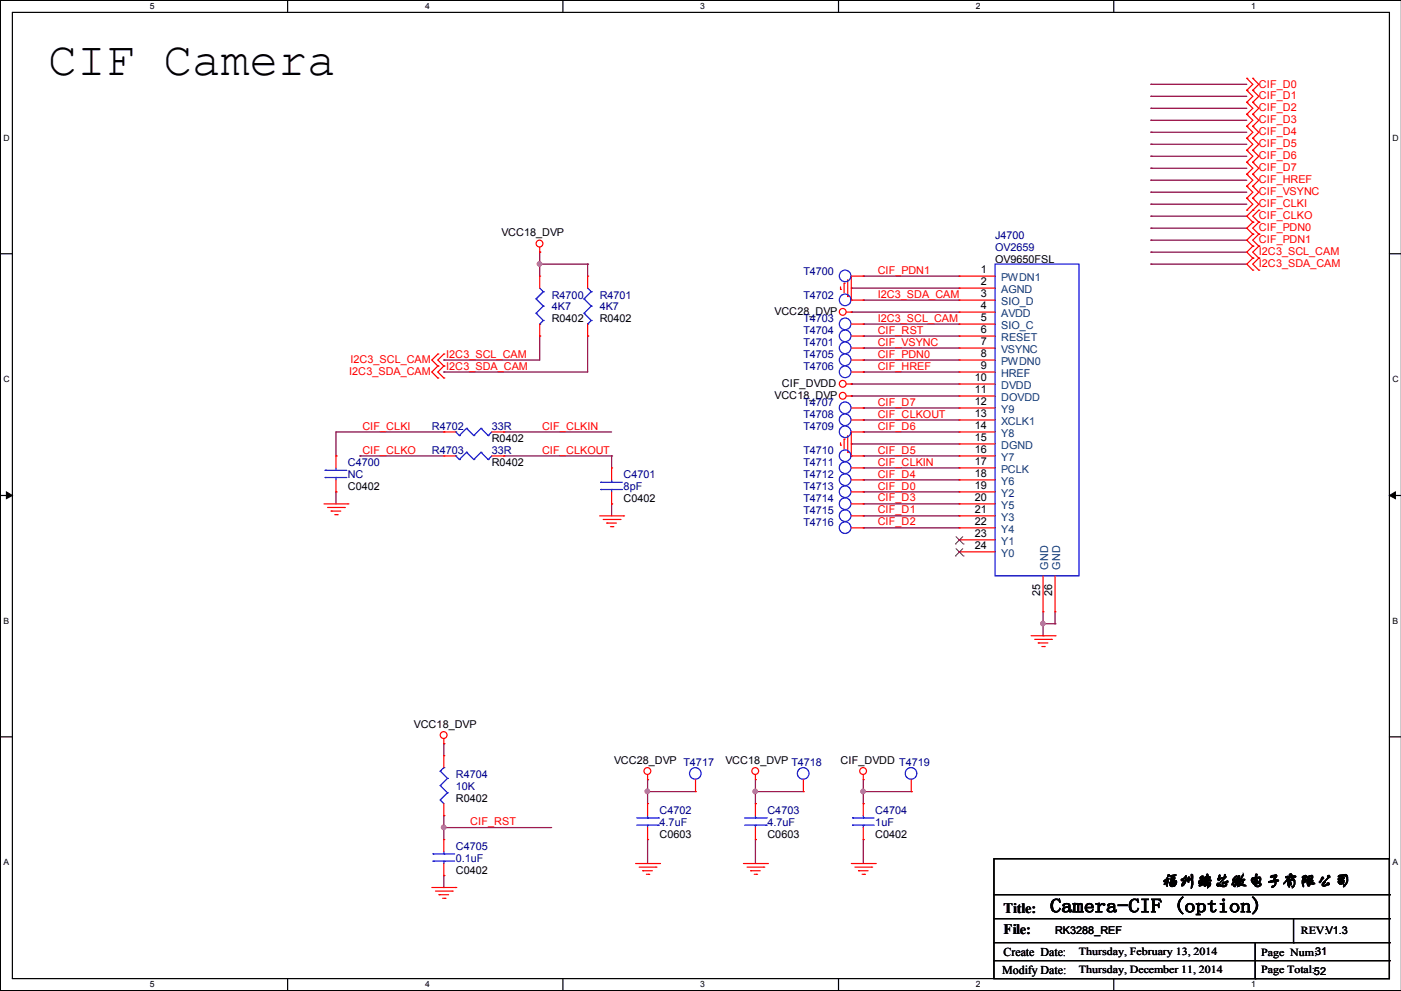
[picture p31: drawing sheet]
<svg xmlns="http://www.w3.org/2000/svg" width="297mm" height="210mm" viewBox="0 0 297 210" stroke-linecap="round" stroke-linejoin="round" font-family="sans-serif">
<defs><g id="words">
<text font-size="10.2" x="10.2" y="15.8">CIF Camera</text>
<text font-size="4.1" x="222.6" y="193.3">Camera-CIF (option)</text>
<text font-size="3.6" x="246.2" y="187.7">福州瑞芯微电子有限公司</text>
<g font-size="3">
<text x="212.7" y="193.4">Title:</text>
<text x="212.7" y="198">File:</text>
</g>
<g font-size="2.5">
<text x="212.7" y="202.5">Create Date:</text>
<text x="212.4" y="206.3">Modify Date:</text>
</g>
<g font-size="2.3" fill="#f00">
<text x="266.8" y="23.6">CIF_D2</text>
<text x="266.8" y="18.5">CIF_D0</text>
<text x="266.8" y="21.1">CIF_D1</text>
<text x="266.8" y="28.7">CIF_D4</text>
<text x="266.8" y="26.2">CIF_D3</text>
<text x="266.8" y="31.2">CIF_D5</text>
<text x="266.8" y="33.8">CIF_D6</text>
<text x="266.8" y="41.4">CIF_VSYNC</text>
<text x="266.8" y="38.9">CIF_HREF</text>
<text x="266.8" y="36.3">CIF_D7</text>
<text x="266.8" y="43.9">CIF_CLKI</text>
<text x="266.8" y="46.5">CIF_CLKO</text>
<text x="266.8" y="49">CIF_PDN0</text>
<text x="266.8" y="51.6">CIF_PDN1</text>
<text x="186" y="58">CIF_PDN1</text>
<text x="266.8" y="54.1">I2C3_SCL_CAM</text>
<text x="266.8" y="56.6">I2C3_SDA_CAM</text>
<text x="186" y="63.1">I2C3_SDA_CAM</text>
<text x="186" y="70.7">CIF_RST</text>
<text x="186" y="68.2">I2C3_SCL_CAM</text>
<text x="74.3" y="77">I2C3_SCL_CAM</text>
<text x="94.6" y="75.8">I2C3_SCL_CAM</text>
<text x="186" y="75.8">CIF_PDN0</text>
<text x="186" y="73.2">CIF_VSYNC</text>
<text x="74" y="79.5">I2C3_SDA_CAM</text>
<text x="94.6" y="78.3">I2C3_SDA_CAM</text>
<text x="186" y="78.3">CIF_HREF</text>
<text x="186" y="85.9">CIF_D7</text>
<text x="186" y="88.5">CIF_CLKOUT</text>
<text x="76.8" y="91">CIF_CLKI</text>
<text x="114.9" y="91">CIF_CLKIN</text>
<text x="186" y="91">CIF_D6</text>
<text x="76.8" y="96.1">CIF_CLKO</text>
<text x="114.9" y="96.1">CIF_CLKOUT</text>
<text x="186" y="101.2">CIF_D4</text>
<text x="186" y="96.1">CIF_D5</text>
<text x="186" y="98.6">CIF_CLKIN</text>
<text x="186" y="106.3">CIF_D3</text>
<text x="186" y="103.7">CIF_D0</text>
<text x="186" y="111.3">CIF_D2</text>
<text x="186" y="108.8">CIF_D1</text>
<text x="99.7" y="174.8">CIF_RST</text>
</g>
<g font-size="2.3">
<text x="106.3" y="50">VCC18_DVP</text>
<text x="207.9" y="57.9">1</text>
<text x="210.9" y="55.6">OV9650FSL</text>
<text x="207.9" y="60.5">2</text>
<text x="207.9" y="63">3</text>
<text x="207.9" y="65.5">4</text>
<text x="116.9" y="68.3">R0402</text>
<text x="127.1" y="68.3">R0402</text>
<text x="164.2" y="66.8">VCC28_DVP</text>
<text x="207.9" y="68.1">5</text>
<text x="207.9" y="70.6">6</text>
<text x="207.9" y="73.2">7</text>
<text x="207.9" y="75.7">8</text>
<text x="165.7" y="82">CIF_DVDD</text>
<text x="206.6" y="80.8">10</text>
<text x="206.6" y="83.3">11</text>
<text x="207.9" y="78.2">9</text>
<text x="164.2" y="84.6">VCC18_DVP</text>
<text x="206.6" y="85.9">12</text>
<text x="206.6" y="88.4">13</text>
<text x="104.2" y="93.7">R0402</text>
<text x="206.6" y="90.9">14</text>
<text x="206.6" y="93.5">15</text>
<text x="104.2" y="98.8">R0402</text>
<text x="206.6" y="96">16</text>
<text x="206.6" y="98.6">17</text>
<text x="206.6" y="101.1">18</text>
<text x="73.7" y="103.9">C0402</text>
<text x="132.2" y="106.4">C0402</text>
<text x="206.6" y="103.6">19</text>
<text x="206.6" y="106.2">20</text>
<text x="206.6" y="108.7">21</text>
<text x="206.6" y="111.3">22</text>
<text x="206.6" y="113.8">23</text>
<text x="206.6" y="116.3">24</text>
<text x="220.5" y="126.3" transform="rotate(-90 220.5 126.3)">25</text>
<text x="223" y="126.3" transform="rotate(-90 223 126.3)">26</text>
<text x="87.7" y="154.2">VCC18_DVP</text>
<text x="130.1" y="161.8">VCC28_DVP T4717</text>
<text x="153.8" y="161.8">VCC18_DVP T4718</text>
<text x="178.1" y="161.8">CIF_DVDD T4719</text>
<text x="96.6" y="169.9">R0402</text>
<text x="139.8" y="177.5">C0603</text>
<text x="162.7" y="177.5">C0603</text>
<text x="185.5" y="177.5">C0402</text>
<text x="96.6" y="185.2">C0402</text>
<text x="223.6" y="197.9">RK3288_REF</text>
<text x="275.7" y="198">REV:V1.3</text>
<text x="228.7" y="202.3">Thursday, February 13, 2014</text>
<text x="267.3" y="202.5">Page Num:31</text>
<text x="228.7" y="206.1">Thursday, December 11, 2014</text>
<text x="267.3" y="206.1">Page Total:52</text>
</g>
<g font-size="2.3" fill="#000080">
<text x="210.9" y="50.5">J4700</text>
<text x="210.9" y="53.1">OV2659</text>
<text x="170.3" y="58.2">T4700</text>
<text x="116.9" y="63.2">R4700</text>
<text x="116.9" y="65.8">4K7</text>
<text x="127.1" y="63.2">R4701</text>
<text x="127.1" y="65.8">4K7</text>
<text x="170.3" y="63.2">T4702</text>
<text x="170.3" y="68.3">T4703</text>
<text x="170.3" y="70.9">T4704</text>
<text x="170.3" y="75.9">T4705</text>
<text x="170.3" y="73.4">T4701</text>
<text x="170.3" y="78.5">T4706</text>
<text x="170.3" y="86.1">T4707</text>
<text x="170.3" y="88.6">T4708</text>
<text x="91.5" y="91.2">R4702</text>
<text x="104.2" y="91.2">33R</text>
<text x="170.3" y="91.2">T4709</text>
<text x="73.7" y="98.8">C4700</text>
<text x="73.7" y="101.3">NC</text>
<text x="91.5" y="96.3">R4703</text>
<text x="104.2" y="96.3">33R</text>
<text x="132.2" y="101.3">C4701</text>
<text x="170.3" y="96.3">T4710</text>
<text x="170.3" y="98.8">T4711</text>
<text x="170.3" y="101.3">T4712</text>
<text x="132.2" y="103.9">8pF</text>
<text x="170.3" y="103.9">T4713</text>
<text x="170.3" y="106.4">T4714</text>
<text x="170.3" y="109">T4715</text>
<text x="170.3" y="111.5">T4716</text>
<text x="96.6" y="164.8">R4704</text>
<text x="96.6" y="167.4">10K</text>
<text x="139.8" y="172.5">C4702</text>
<text x="162.7" y="172.5">C4703</text>
<text x="185.5" y="172.5">C4704</text>
<text x="139.8" y="175">4.7uF</text>
<text x="162.7" y="175">4.7uF</text>
<text x="185.5" y="175">1uF</text>
<text x="96.6" y="180.1">C4705</text>
<text x="96.6" y="182.6">0.1uF</text>
</g>
<g font-size="2.3" fill="#004080">
<text x="212.2" y="59.6">PWDN1</text>
<text x="212.2" y="62.1">AGND</text>
<text x="212.2" y="64.7">SIO_D</text>
<text x="212.2" y="67.2">AVDD</text>
<text x="212.2" y="69.8">SIO_C</text>
<text x="212.2" y="72.3">RESET</text>
<text x="212.2" y="74.8">VSYNC</text>
<text x="212.2" y="77.4">PWDN0</text>
<text x="212.2" y="79.9">HREF</text>
<text x="212.2" y="82.5">DVDD</text>
<text x="212.2" y="85">DOVDD</text>
<text x="212.2" y="87.5">Y9</text>
<text x="212.2" y="90.1">XCLK1</text>
<text x="212.2" y="92.6">Y8</text>
<text x="212.2" y="95.2">DGND</text>
<text x="212.2" y="97.7">Y7</text>
<text x="212.2" y="100.2">PCLK</text>
<text x="212.2" y="102.8">Y6</text>
<text x="212.2" y="105.3">Y2</text>
<text x="212.2" y="107.9">Y5</text>
<text x="212.2" y="110.4">Y3</text>
<text x="212.2" y="112.9">Y4</text>
<text x="212.2" y="115.5">Y1</text>
<text x="212.2" y="118">Y0</text>
<text x="222.2" y="120.7" transform="rotate(-90 222.2 120.7)">GND</text>
<text x="224.7" y="120.7" transform="rotate(-90 224.7 120.7)">GND</text>
</g>
<g font-size="1.8">
<text x="31.8" y="1.9">5</text>
<text x="90.1" y="1.9">4</text>
<text x="148.4" y="1.9">3</text>
<text x="206.8" y="1.9">2</text>
<text x="265.2" y="1.9">1</text>
<text x=".8" y="29.8">D</text>
<text x="295.2" y="29.8">D</text>
<text x=".8" y="80.9">C</text>
<text x="295.2" y="80.9">C</text>
<text x=".8" y="132.2">B</text>
<text x="295.2" y="132.2">B</text>
<text x=".8" y="183.3">A</text>
<text x="295.2" y="183.3">A</text>
<text x="31.8" y="209.2">5</text>
<text x="90.1" y="209.2">4</text>
<text x="148.4" y="209.2">3</text>
<text x="206.8" y="209.2">2</text>
<text x="265.2" y="209.2">1</text>
</g>
</g></defs>
<path d="M2.6 2.6h291.9v204.7h-291.9zM297 .1h-296.9v209.8h296.9" fill="none" stroke="#000" stroke-width=".25"/>
<g fill="#fff">
<path d="M31.7 .3h1.1v2.1h-1.1z"/>
<path d="M31.7 207.6h1.1v2h-1.1z"/>
</g>
<path d="M61 .1v2.5M61 207.3v2.6" fill="none" stroke="#000" stroke-width=".25"/>
<g fill="#fff">
<path d="M90.1 .3h1v2.1h-1z"/>
<path d="M90.1 207.6h1v2h-1z"/>
</g>
<path d="M119.3 .1v2.5M119.3 207.3v2.6" fill="none" stroke="#000" stroke-width=".25"/>
<g fill="#fff">
<path d="M148.4 .3h1v2.1h-1z"/>
<path d="M148.4 207.6h1v2h-1z"/>
</g>
<path d="M177.7 .1v2.5M177.7 207.3v2.6" fill="none" stroke="#000" stroke-width=".25"/>
<g fill="#fff">
<path d="M206.8 .3h1.1v2.1h-1.1z"/>
<path d="M206.8 207.6h1.1v2h-1.1z"/>
</g>
<path d="M236.1 .1v2.5M236.1 207.3v2.6" fill="none" stroke="#000" stroke-width=".25"/>
<g fill="#fff">
<path d="M265.2 .3h1v2.1h-1z"/>
<path d="M265.2 207.6h1v2h-1z"/>
<path d="M.8 28.2h1.2v2h-1.2z"/>
<path d="M295.1 28.2h1.3v2h-1.3z"/>
<path d="M.8 79.3h1.2v2.1h-1.2z"/>
<path d="M295.1 79.3h1.3v2.1h-1.3z"/>
</g>
<path d="M.1 53.8h2.5M294.5 53.8h2.5" fill="none" stroke="#000" stroke-width=".25"/>
<g fill="#fff">
<path d="M.8 130.6h1.1v2h-1.1z"/>
<path d="M295.1 130.6h1.2v2h-1.2z"/>
</g>
<path d="M.1 105h2.5M294.5 105h2.5" fill="none" stroke="#000" stroke-width=".25"/>
<path d="M1.4 104.2l1.2 .8-1.2 .7zM294.5 105l1.2-.8v1.5z" fill="#000" stroke="#000" stroke-width=".21"/>
<g fill="#fff">
<path d="M.8 181.7h1.1v2h-1.1z"/>
<path d="M295.1 181.7h1.1v2h-1.1z"/>
</g>
<g fill="none" stroke="#000" stroke-width=".25">
<path d="M.1 156.1h2.5M294.5 156.1h2.5M210.7 181.9h83.8v25.4h-83.8zM210.7 189.6h83.8M210.7 194.6h83.8M210.7 199.7h83.8M266 199.7v7.6M274.2 199.7h.1M274.2 194.6v5.1M294.5 189.6h.1M294.5 194.6h.1M294.5 199.7h.1"/>
<path d="M210.7 203.5h83.8M266 207.3h.1M294.5 203.5h.1"/>
</g>
<g fill="none" stroke="#800040" stroke-width=".25">
<path d="M243.9 17.9h.1M243.9 17.9h20.3M243.9 38.2h.1M243.9 35.6h.1M243.9 30.6h.1M243.9 28h.1M243.9 25.5h.1M243.9 22.9h.1M243.9 33.1h.1M243.9 20.4h.1M243.9 38.2h20.3M243.9 35.6h20.3"/>
<path d="M243.9 30.6h20.3M243.9 28h20.3M243.9 25.5h20.3M243.9 22.9h20.3M243.9 33.1h20.3M243.9 20.4h20.3M114.4 56h.1M114.4 53.4h.1M114.4 56h10.1M114.4 53.4v5.1M124.5 56h.1M124.5 56v2.5"/>
<path d="M183 58.5h.1M183 58.5h20.3M243.9 40.7h.1M243.9 48.3h.1M243.9 43.3h.1M243.9 45.8h.1M243.9 50.9h.1M243.9 53.4h.1M243.9 56h.1M243.9 56h20.3M243.9 40.7h20.3M243.9 48.3h20.3"/>
<path d="M243.9 43.3h20.3M243.9 45.8h20.3M243.9 50.9h20.3M243.9 53.4h20.3M94.1 78.8h.1M94.1 76.3h.1M114.4 71.2h.1M114.4 71.2v5.1h-20.3M124.5 71.2h.1M124.5 71.2v7.6h-30.4M180.4 61h.1M180.4 66.1h.1"/>
<path d="M180.4 61h22.9M180.4 66.1h22.9M183 71.2h.1M183 63.6h.1M183 68.7h.1M183 78.8h.1M183 76.3h.1M183 73.7h.1M183 71.2h20.3M183 63.6h20.3M183 68.7h20.3M183 78.8h20.3"/>
<path d="M183 76.3h20.3M183 73.7h20.3M71.2 96.6h.1M76.3 96.6h.1M76.3 96.6h17.8M94.1 91.5h.1M94.1 91.5h-22.9v5.1M106.8 91.5h.1M106.8 96.6h.1M106.8 96.6h22.8M106.8 91.5h22.8M129.6 96.6h.1"/>
<path d="M129.6 96.6v2.5M180.4 94.1h.1M180.4 83.9h.1M180.4 81.4h.1M180.4 94.1h22.9M180.4 83.9h22.9M180.4 81.4h22.9M183 86.4h.1M183 96.6h.1M183 89h.1M183 91.5h.1M183 99.1h.1"/>
<path d="M183 86.4h20.3M183 96.6h20.3M183 89h20.3M183 91.5h20.3M183 99.1h20.3M71.2 104.2h.1M71.2 104.2v2.6M129.6 106.8h.1M129.6 106.8v2.5M183 101.7h.1M183 111.8h.1M183 109.3h.1"/>
<path d="M183 106.8h.1M183 104.2h.1M183 101.7h20.3M183 111.8h20.3M183 109.3h20.3M183 106.8h20.3M183 104.2h20.3M221.1 132.2h.1M221.1 134.7h.1M221.1 129.6v5.1M221.1 132.2h2.5M223.6 132.2h.1"/>
<path d="M223.6 129.6v2.6M94.1 157.6h.1M94.1 157.6v2.5M94.1 175.3h.1M94.1 172.8h.1M94.1 175.3h22.8M94.1 172.8v5.1M137.2 165.2h.1M137.2 177.9h.1M137.2 167.7h.1M137.2 165.2v5.1M137.2 177.9v5.1"/>
<path d="M137.2 167.7h10.2M160.1 167.7h.1M160.1 177.9h.1M160.1 170.3h.1M160.1 165.2v5.1M160.1 177.9v5.1M160.1 167.7h10.2M183 167.7h.1M183 177.9h.1M183 170.3h.1M183 165.2v5.1M183 177.9v5.1"/>
<path d="M183 167.7h10.1M193.1 167.7h.1M94.1 185.5h.1M94.1 185.5v2.5"/>
</g>
<g fill="#f0f" stroke="#f0f" stroke-width=".25">
<circle cx="114.3" cy="55.9" r=".47"/>
<circle cx="94" cy="175.3" r=".47"/>
<circle cx="182.9" cy="167.7" r=".47"/>
<circle cx="160.1" cy="167.7" r=".47"/>
<circle cx="137.2" cy="167.7" r=".47"/>
<circle cx="221" cy="132.1" r=".47"/>
</g>
<g fill="none" stroke="#f00" stroke-width=".25">
<path d="M264.2 19.1h.1M264.2 16.6h.1M264.2 16.6l1.3 1.3-1.3 1.2M264.2 19.1l1.3 1.3-1.3 1.3M265.5 19.1h.1M265.5 16.6h.1M265.5 16.6l1.3 1.3-1.3 1.2M265.5 19.1l1.3 1.3-1.3 1.3M264.2 39.5h.1M264.2 36.9h.1M264.2 29.3h.1M264.2 26.8h.1"/>
<path d="M264.2 31.8h.1M264.2 24.2h.1M264.2 21.7h.1M264.2 34.4h.1M264.2 39.5l1.3 1.2-1.3 1.3M264.2 36.9l1.3 1.3-1.3 1.3M264.2 26.8l1.3 1.2-1.3 1.3M264.2 29.3l1.3 1.3-1.3 1.2M264.2 21.7l1.3 1.2-1.3 1.3M264.2 24.2l1.3 1.3-1.3 1.3M264.2 34.4l1.3 1.2-1.3 1.3M264.2 31.8l1.3 1.3-1.3 1.3"/>
<path d="M265.5 39.5h.1M265.5 36.9h.1M265.5 29.3h.1M265.5 26.8h.1M265.5 31.8h.1M265.5 24.2h.1M265.5 21.7h.1M265.5 34.4h.1M265.5 39.5l1.3 1.2-1.3 1.3M265.5 36.9l1.3 1.3-1.3 1.3M265.5 26.8l1.3 1.2-1.3 1.3M265.5 29.3l1.3 1.3-1.3 1.2"/>
<path d="M265.5 21.7l1.3 1.2-1.3 1.3M265.5 24.2l1.3 1.3-1.3 1.3M265.5 34.4l1.3 1.2-1.3 1.3M265.5 31.8l1.3 1.3-1.3 1.3M114.4 53.4h.1M114.4 58.5h.1M114.4 52.4v1M114.4 58.5v2.5M124.5 58.5h.1M124.5 58.5v2.5M179.7 59.3v3.5M183 58.5h.1"/>
<path d="M183 58.5h-2.6v5.1M203.3 58.5h.1M203.3 58.5h7.6M264.2 42h.1M264.2 44.5h.1M264.2 42l1.3 1.3-1.3 1.2M265.5 42h.1M265.5 47.1h.1M265.5 49.6h.1M265.5 44.5h.1M265.5 52.2h.1M265.5 54.7h.1"/>
<path d="M265.5 57.2h.1M265.5 47.1l-1.3 1.2 1.3 1.3M265.5 42l1.3 1.3-2.6 2.5 1.3 1.3M265.5 49.6l-1.3 1.3 1.3 1.3M265.5 52.2l-1.3 1.2 1.3 1.3M265.5 54.7l-1.3 1.3 1.3 1.2M266.8 49.6h.1M266.8 47.1h.1M266.8 44.5h.1M266.8 52.2h.1M266.8 54.7h.1M266.8 57.2h.1"/>
<path d="M266.8 47.1l-1.3 1.2 1.3 1.3M266.8 44.5l-1.3 1.3 1.3 1.3M266.8 49.6l-1.3 1.3 1.3 1.3M266.8 52.2l-1.3 1.2 1.3 1.3M266.8 54.7l-1.3 1.3 1.3 1.2M92.8 75h.1M92.8 77.6h.1M92.8 75l-1.3 1.3 1.3 1.3M92.8 77.6l-1.3 1.2 1.3 1.3M94.1 75h.1M94.1 77.6h.1M94.1 75l-1.3 1.3 1.3 1.3"/>
<path d="M94.1 77.6l-1.3 1.2 1.3 1.3M114.4 71.2h.1M114.4 68.7v2.5M124.5 71.2h.1M124.5 68.7v2.5M178.1 61.3h.1M178.1 60.8v.5M178.9 60h.1M178.9 60v2.1M179.4 66.1h1M179.7 62.8h.1M180.4 66.1h.1"/>
<path d="M180.4 63.6h.1M180.4 76.3h2.6M180.4 78.8h2.6M180.4 63.6h2.6M180.4 68.7h2.6M180.4 71.2h2.6M180.4 73.7h2.6M183 76.3h.1M183 78.8h.1M183 63.6h.1M183 68.7h.1M183 71.2h.1"/>
<path d="M183 73.7h.1M203.3 61h.1M203.3 63.6h.1M203.3 66.1h.1M203.3 68.7h.1M203.3 71.2h.1M203.3 73.7h.1M203.3 76.3h.1M203.3 78.8h.1M203.3 66.1h7.6M203.3 76.3h7.6M203.3 78.8h7.6"/>
<path d="M203.3 63.6h7.6M203.3 68.7h7.6M203.3 71.2h7.6M203.3 61h7.6M203.3 73.7h7.6M71.2 96.6h.1M71.2 96.6v2.5M92.8 80.1h.1M94.1 80.1h.1M94.1 96.6h.1M94.1 91.5h.1M94.1 91.5h2.5"/>
<path d="M94.1 96.6h2.5M104.2 91.5h2.6M104.2 96.6h2.6M106.8 96.6h.1M106.8 91.5h.1M129.6 99.1h.1M129.6 99.1v2.6M178.1 94.3h.1M178.1 93.8v.5M178.9 93h.1M178.9 93v2.1M179.4 83.9h1"/>
<path d="M179.4 81.4h1M179.7 95.8h.1M179.7 92.3v3.5M180.4 83.9h.1M180.4 81.4h.1M180.4 96.6h.1M180.4 86.4h2.6M180.4 89h2.6M180.4 96.6h2.6M180.4 99.1h2.6M183 86.4h.1M183 89h.1"/>
<path d="M183 91.5h.1M183 96.6h.1M183 99.1h.1M183 91.5h-2.6v5.1M203.3 81.4h.1M203.3 83.9h.1M203.3 86.4h.1M203.3 89h.1M203.3 91.5h.1M203.3 94.1h.1M203.3 96.6h.1M203.3 99.1h.1"/>
<path d="M203.3 83.9h7.6M203.3 81.4h7.6M203.3 86.4h7.6M203.3 89h7.6M203.3 91.5h7.6M203.3 96.6h7.6M203.3 99.1h7.6M203.3 94.1h7.6M68.7 106.8h5M69.4 107.5h3.6M70.2 108.3h.1M70.2 108.3h2"/>
<path d="M71 109.1h.5M71.2 104.2h.1M71.2 101.7v2.5M71.5 109.1h.1M73 107.5h.1M73.7 106.8h.1M127.1 109.3h5.1M127.8 110.1h3.6M128.6 110.8h.1M128.6 110.8h2M129.4 111.6h.5M129.6 106.8h.1"/>
<path d="M129.6 104.2v2.6M129.9 111.6h.1M131.4 110.1h.1M132.2 109.3h.1M180.4 109.3h2.6M180.4 106.8h2.6M180.4 104.2h2.6M180.4 111.8h2.6M180.4 101.7h2.6M183 104.2h.1M183 106.8h.1M183 109.3h.1"/>
<path d="M183 111.8h.1M183 101.7h.1M203.3 101.7h.1M203.3 104.2h.1M203.3 106.8h.1M203.3 109.3h.1M203.3 111.8h.1M203.3 114.4h.1M203.3 116.9h.1M203.3 109.3h7.6M203.3 106.8h7.6M203.3 104.2h7.6"/>
<path d="M203.3 111.8h7.6M203.3 101.7h7.6M203.3 114.4h7.6M203.3 116.9h7.6M218.5 134.7h5.1M219.3 135.5h3.5M220 136.2h.1M220 136.2h2.1M220.8 137h.5M221.1 129.6h.1M221.1 122v7.6M221.3 137h.1"/>
<path d="M222.8 135.5h.1M223.6 134.7h.1M223.6 129.6h.1M223.6 122v7.6M94.1 157.6h.1M94.1 156.5v1.1M94.1 177.9h.1M94.1 172.8h.1M94.1 160.1h.1M94.1 160.1v2.5M94.1 170.3v2.5M94.1 177.9v2.5"/>
<path d="M137.2 165.2h.1M137.2 170.3h.1M137.2 177.9h.1M137.2 164.2v1M137.2 170.3v2.5M137.2 175.3v2.6M147.4 167.7h.1M147.4 165.2v2.5M160.1 165.2h.1M160.1 170.3h.1M160.1 177.9h.1M160.1 164.2v1"/>
<path d="M160.1 170.3v2.5M160.1 175.3v2.6M170.3 167.7h.1M170.3 165.2v2.5M183 165.2h.1M183 177.9h.1M183 170.3h.1M183 164.2v1M183 170.3v2.5M183 175.3v2.6M193.1 167.7h.1M193.1 165.2v2.5"/>
<path d="M91.5 188h5.1M92.3 188.8h3.5M93 189.6h.1M93 189.6h2.1M93.8 190.3h.5M94.1 185.5h.1M94.1 183v2.5M94.3 190.3h.1M95.8 188.8h.1M96.6 188h.1M134.7 183h5.1M135.5 183.7h3.5"/>
<path d="M136.2 184.5h.1M136.2 184.5h2.1M137 185.3h.5M137.5 185.3h.1M139 183.7h.1M139.8 183h.1M157.6 183h5M158.3 183.7h3.6M159.1 184.5h.1M159.1 184.5h2M159.9 185.3h.5M160.4 185.3h.1"/>
<path d="M161.9 183.7h.1M162.6 183h.1M180.4 183h5.1M181.2 183.7h3.5M181.9 184.5h.1M181.9 184.5h2.1M182.7 185.3h.5M183.2 185.3h.1M184.7 183.7h.1M185.5 183h.1"/>
<circle cx="114.3" cy="51.6" r=".72"/>
<circle cx="178.6" cy="66.1" r=".72"/>
<circle cx="178.6" cy="81.3" r=".72"/>
<circle cx="178.6" cy="83.9" r=".72"/>
<circle cx="94" cy="155.7" r=".72"/>
<circle cx="137.2" cy="163.4" r=".72"/>
<circle cx="160.1" cy="163.4" r=".72"/>
<circle cx="182.9" cy="163.4" r=".72"/>
</g>
<g fill="none" stroke="#00f" stroke-width=".25">
<path d="M210.9 56h17.8v66h-17.8zM113.6 63.3h.1M113.6 66.4h.1M113.6 63.3l1.5 1.6M113.6 66.4l1.5 1.5M114.4 68.7h.1M114.4 61l.7 .8M115.1 61.8h.1M115.1 64.9h.1M115.1 67.9h.1M115.1 61.8l-1.5 1.5M115.1 64.9l-1.5 1.5"/>
<path d="M115.1 67.9l-.7 .8M123.8 63.3h.1M123.8 66.4h.1M123.8 63.3l1.5 1.6M123.8 66.4l1.5 1.5M124.5 68.7h.1M124.5 61l.8 .8M125.3 61.8h.1M125.3 64.9h.1M125.3 67.9h.1M125.3 61.8l-1.5 1.5M125.3 64.9l-1.5 1.5"/>
<path d="M125.3 67.9l-.8 .8M68.9 99.7h.1M68.9 99.7h4.6M71.2 99.7h.1M71.2 99.1v.6M96.6 96.6h.1M96.6 91.5h.1M96.6 96.6l.8 .8M96.6 91.5l.8 .8M97.4 97.4h.1M97.4 92.3h.1M98.9 95.8h.1"/>
<path d="M98.9 90.8h.1M98.9 95.8l1.5 1.6M98.9 95.8l-1.5 1.6M98.9 90.8l1.5 1.5M98.9 90.8l-1.5 1.5M100.4 97.4h.1M100.4 92.3h.1M101.9 95.8h.1M101.9 90.8h.1M101.9 95.8l1.6 1.6M101.9 95.8l-1.5 1.6M101.9 90.8l1.6 1.5"/>
<path d="M101.9 90.8l-1.5 1.5M103.5 97.4h.1M103.5 92.3h.1M104.2 96.6l-.7 .8M104.2 91.5l-.7 .8M68.9 101.2h.1M68.9 101.2h4.6M71.2 101.2h.1M71.2 101.2v.5M127.3 102.2h.1M127.3 103.7h.1M127.3 102.2h4.6"/>
<path d="M127.3 103.7h4.6M129.6 103.7h.1M129.6 102.2h.1M129.6 101.7v.5M129.6 103.7v.5M93.3 169.5h.1M93.3 166.5h.1M93.3 163.4h.1M93.3 169.5l.8 .8M93.3 166.5l1.5 1.5M93.3 163.4l1.5 1.5M94.1 162.6h.1"/>
<path d="M94.1 162.6l-.8 .8M94.8 168h.1M94.8 164.9h.1M94.8 168l-1.5 1.5M94.8 164.9l-1.5 1.6M135 173.3h4.5M135 174.8h4.5M137.2 173.3h.1M137.2 174.8h.1M137.2 172.8v.5M137.2 174.8v.5M139.5 174.8h.1"/>
<path d="M139.5 173.3h.1M157.8 173.3h4.6M157.8 174.8h4.6M160.1 173.3h.1M160.1 174.8h.1M160.1 172.8v.5M160.1 174.8v.5M162.4 174.8h.1M162.4 173.3h.1M180.7 173.3h.1M180.7 174.8h.1M180.7 173.3h4.6"/>
<path d="M180.7 174.8h4.6M183 174.8h.1M183 173.3h.1M183 172.8v.5M183 174.8v.5M91.8 180.9h.1M91.8 182.5h.1M91.8 180.9h4.6M91.8 182.5h4.6M94.1 182.5h.1M94.1 180.9h.1M94.1 180.4v.5"/>
<path d="M94.1 182.5v.5"/>
<circle cx="179.1" cy="58.5" r="1.23"/>
<circle cx="179.1" cy="63.5" r="1.23"/>
<circle cx="179.1" cy="76.2" r="1.23"/>
<circle cx="179.1" cy="78.8" r="1.23"/>
<circle cx="179.1" cy="71.2" r="1.23"/>
<circle cx="179.1" cy="68.6" r="1.23"/>
<circle cx="179.1" cy="73.7" r="1.23"/>
<circle cx="179.1" cy="88.9" r="1.23"/>
<circle cx="179.1" cy="99.1" r="1.23"/>
<circle cx="179.1" cy="91.5" r="1.23"/>
<circle cx="179.1" cy="86.4" r="1.23"/>
<circle cx="179.1" cy="96.6" r="1.23"/>
<circle cx="179.1" cy="106.7" r="1.23"/>
<circle cx="179.1" cy="109.3" r="1.23"/>
<circle cx="179.1" cy="111.8" r="1.23"/>
<circle cx="179.1" cy="101.6" r="1.23"/>
<circle cx="179.1" cy="104.2" r="1.23"/>
<circle cx="147.4" cy="163.9" r="1.23"/>
<circle cx="170.2" cy="163.9" r="1.23"/>
<circle cx="193.1" cy="163.9" r="1.23"/>
</g>
<path d="M202.5 115.3h.1M202.5 117.8h.1M202.6 113.7l1.6 1.6M202.6 116.2l1.6 1.6M204.1 113.7l-1.6 1.6M204.1 116.2l-1.6 1.6M204.2 115.3h.1M204.2 117.8h.1" fill="none" stroke="#804000" stroke-width=".21"/>
<use href="#words"/>
</svg>
